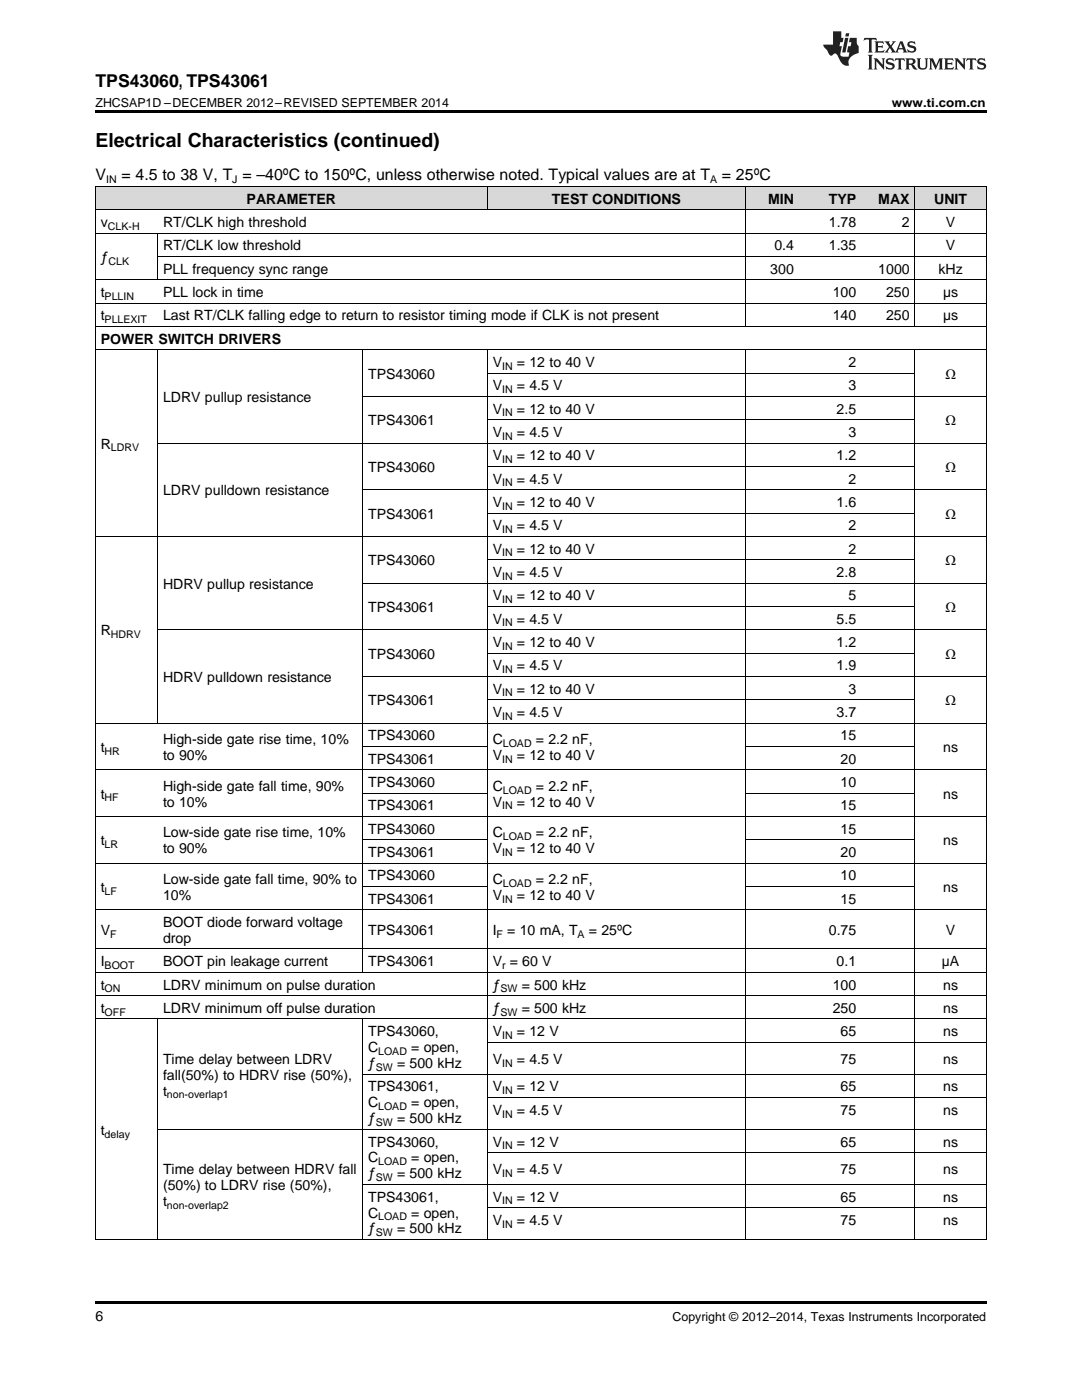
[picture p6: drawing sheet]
<svg xmlns="http://www.w3.org/2000/svg" width="216mm" height="279mm" viewBox="0 0 216 279" stroke-linecap="round" stroke-linejoin="round" font-family="sans-serif">
<defs><g id="words">
<text font-size="3.9" x="19" y="29.3">Electrical Characteristics (continued)</text>
<text font-size="3.5" x="19" y="17.3">TPS43060, TPS43061</text>
<g font-size="3.2">
<text x="19" y="36">V</text>
<text x="24.2" y="36">= 4.5 to 38 V, T = –40ºC to 150ºC, unless otherwise noted. Typical values are at T</text>
<text x="144" y="36">= 25ºC</text>
</g>
<g font-size="2.8">
<text x="49.2" y="40.6">PARAMETER</text>
<text x="110.1" y="40.6">TEST CONDITIONS</text>
<text x="153.2" y="40.6">MIN</text>
<text x="165.4" y="40.6">TYP</text>
<text x="175.3" y="40.6">MAX</text>
<text x="186.4" y="40.6">UNIT</text>
<text x="20.1" y="45.3">v</text>
<text x="32.5" y="45.3">RT/CLK high threshold</text>
<text x="165.4" y="45.3">1.78</text>
<text x="180" y="45.3">2</text>
<text x="188.7" y="45.3">V</text>
<text x="20.1" y="52.3">ƒ</text>
<text x="32.5" y="50">RT/CLK low threshold</text>
<text x="154.5" y="50">0.4</text>
<text x="165.4" y="50">1.35</text>
<text x="188.7" y="50">V</text>
<text x="20.1" y="59.3">t</text>
<text x="32.5" y="54.6">PLL frequency sync range</text>
<text x="32.5" y="59.3">PLL lock in time</text>
<text x="153.7" y="54.6">300</text>
<text x="166.2" y="59.3">100</text>
<text x="175.3" y="54.6">1000</text>
<text x="176.8" y="59.3">250</text>
<text x="187.3" y="54.6">kHz</text>
<text x="188.2" y="59.3">µs</text>
<text x="20.1" y="63.9">t</text>
<text x="32.5" y="63.9">Last RT/CLK falling edge to return to resistor timing mode if CLK is not present</text>
<text x="166.2" y="63.9">140</text>
<text x="176.8" y="63.9">250</text>
<text x="188.2" y="63.9">µs</text>
<text x="20.1" y="68.6">POWER SWITCH DRIVERS</text>
<text x="73.4" y="75.6">TPS43060</text>
<text x="98.3" y="73.2">V</text>
<text x="98.3" y="77.9">V</text>
<text x="103.2" y="73.2">= 12 to 40 V</text>
<text x="103.2" y="77.9">= 4.5 V</text>
<text x="169.3" y="73.2">2</text>
<text x="169.3" y="77.9">3</text>
<text x="188.6" y="75.6">Ω</text>
<text x="32.5" y="80.2">LDRV pullup resistance</text>
<text x="98.3" y="82.5">V</text>
<text x="103.2" y="82.5">= 12 to 40 V</text>
<text x="166.9" y="82.5">2.5</text>
<text x="20.1" y="89.5">R</text>
<text x="73.4" y="84.9">TPS43061</text>
<text x="98.3" y="87.2">V</text>
<text x="103.2" y="87.2">= 4.5 V</text>
<text x="169.3" y="87.2">3</text>
<text x="188.6" y="84.9">Ω</text>
<text x="73.4" y="94.2">TPS43060</text>
<text x="98.3" y="91.9">V</text>
<text x="103.2" y="91.9">= 12 to 40 V</text>
<text x="166.9" y="91.9">1.2</text>
<text x="188.6" y="94.2">Ω</text>
<text x="32.5" y="98.8">LDRV pulldown resistance</text>
<text x="98.3" y="96.5">V</text>
<text x="98.3" y="101.2">V</text>
<text x="103.2" y="96.5">= 4.5 V</text>
<text x="103.2" y="101.2">= 12 to 40 V</text>
<text x="166.9" y="101.2">1.6</text>
<text x="169.3" y="96.5">2</text>
<text x="73.4" y="103.5">TPS43061</text>
<text x="98.3" y="105.8">V</text>
<text x="103.2" y="105.8">= 4.5 V</text>
<text x="169.3" y="105.8">2</text>
<text x="188.6" y="103.5">Ω</text>
<text x="73.4" y="112.8">TPS43060</text>
<text x="98.3" y="110.5">V</text>
<text x="103.2" y="110.5">= 12 to 40 V</text>
<text x="169.3" y="110.5">2</text>
<text x="188.6" y="112.8">Ω</text>
<text x="32.5" y="117.5">HDRV pullup resistance</text>
<text x="98.3" y="115.1">V</text>
<text x="98.3" y="119.8">V</text>
<text x="103.2" y="115.1">= 4.5 V</text>
<text x="103.2" y="119.8">= 12 to 40 V</text>
<text x="166.9" y="115.1">2.8</text>
<text x="169.3" y="119.8">5</text>
<text x="73.4" y="122.1">TPS43061</text>
<text x="98.3" y="124.5">V</text>
<text x="103.2" y="124.5">= 4.5 V</text>
<text x="166.9" y="124.5">5.5</text>
<text x="188.6" y="122.1">Ω</text>
<text x="20.1" y="126.8">R</text>
<text x="73.4" y="131.4">TPS43060</text>
<text x="98.3" y="129.1">V</text>
<text x="103.2" y="129.1">= 12 to 40 V</text>
<text x="166.9" y="129.1">1.2</text>
<text x="188.6" y="131.4">Ω</text>
<text x="32.5" y="136.1">HDRV pulldown resistance</text>
<text x="98.3" y="133.8">V</text>
<text x="103.2" y="133.8">= 4.5 V</text>
<text x="166.9" y="133.8">1.9</text>
<text x="73.4" y="140.8">TPS43061</text>
<text x="98.3" y="138.4">V</text>
<text x="98.3" y="143.1">V</text>
<text x="103.2" y="138.4">= 12 to 40 V</text>
<text x="103.2" y="143.1">= 4.5 V</text>
<text x="166.9" y="143.1">3.7</text>
<text x="169.3" y="138.4">3</text>
<text x="188.6" y="140.8">Ω</text>
<text x="32.5" y="148.5">High-side gate rise time, 10%</text>
<text x="73.4" y="147.7">TPS43060</text>
<text x="98.3" y="148.5">C</text>
<text x="106.9" y="148.5">= 2.2 nF,</text>
<text x="167.7" y="147.7">15</text>
<text x="20.1" y="150.1">t</text>
<text x="32.5" y="151.7">to 90%</text>
<text x="73.4" y="152.4">TPS43061</text>
<text x="98.3" y="151.7">V</text>
<text x="103.2" y="151.7">= 12 to 40 V</text>
<text x="167.7" y="152.4">20</text>
<text x="188.2" y="150.1">ns</text>
<text x="20.1" y="159.4">t</text>
<text x="32.5" y="157.8">High-side gate fall time, 90%</text>
<text x="32.5" y="161">to 10%</text>
<text x="73.4" y="157.1">TPS43060</text>
<text x="73.4" y="161.7">TPS43061</text>
<text x="98.3" y="157.8">C</text>
<text x="98.3" y="161">V</text>
<text x="103.2" y="161">= 12 to 40 V</text>
<text x="106.9" y="157.8">= 2.2 nF,</text>
<text x="167.7" y="157.1">10</text>
<text x="167.7" y="161.7">15</text>
<text x="188.2" y="159.4">ns</text>
<text x="32.5" y="167.1">Low-side gate rise time, 10%</text>
<text x="73.4" y="166.4">TPS43060</text>
<text x="98.3" y="167.1">C</text>
<text x="106.9" y="167.1">= 2.2 nF,</text>
<text x="167.7" y="166.4">15</text>
<text x="20.1" y="168.7">t</text>
<text x="32.5" y="170.3">to 90%</text>
<text x="73.4" y="171">TPS43061</text>
<text x="98.3" y="170.3">V</text>
<text x="103.2" y="170.3">= 12 to 40 V</text>
<text x="167.7" y="171">20</text>
<text x="188.2" y="168.7">ns</text>
<text x="20.1" y="178">t</text>
<text x="32.5" y="176.4">Low-side gate fall time, 90% to</text>
<text x="32.5" y="179.6">10%</text>
<text x="73.4" y="175.7">TPS43060</text>
<text x="98.3" y="176.4">C</text>
<text x="98.3" y="179.6">V</text>
<text x="103.2" y="179.6">= 12 to 40 V</text>
<text x="106.9" y="176.4">= 2.2 nF,</text>
<text x="167.7" y="175.7">10</text>
<text x="188.2" y="178">ns</text>
<text x="32.5" y="185">BOOT diode forward voltage</text>
<text x="73.4" y="180.3">TPS43061</text>
<text x="167.7" y="180.3">15</text>
<text x="20.1" y="186.6">V</text>
<text x="32.5" y="188.2">drop</text>
<text x="73.4" y="186.6">TPS43061</text>
<text x="98.3" y="186.6">I</text>
<text x="101.2" y="186.6">= 10 mA, T</text>
<text x="117.5" y="186.6">= 25ºC</text>
<text x="165.4" y="186.6">0.75</text>
<text x="188.7" y="186.6">V</text>
<text x="20.1" y="192.8">I</text>
<text x="20.1" y="197.5">t</text>
<text x="32.5" y="192.8">BOOT pin leakage current</text>
<text x="32.5" y="197.5">LDRV minimum on pulse duration</text>
<text x="73.4" y="192.8">TPS43061</text>
<text x="98.3" y="192.8">V = 60 V</text>
<text x="98.3" y="197.5">ƒ</text>
<text x="104.1" y="197.5">= 500 kHz</text>
<text x="166.2" y="197.5">100</text>
<text x="166.9" y="192.8">0.1</text>
<text x="187.9" y="192.8">µA</text>
<text x="188.2" y="197.5">ns</text>
<text x="20.1" y="202.1">t</text>
<text x="32.5" y="202.1">LDRV minimum off pulse duration</text>
<text x="98.3" y="202.1">ƒ</text>
<text x="104.1" y="202.1">= 500 kHz</text>
<text x="166.2" y="202.1">250</text>
<text x="188.2" y="202.1">ns</text>
<text x="73.4" y="206.8">TPS43060,</text>
<text x="73.4" y="210">C</text>
<text x="82.1" y="210">= open,</text>
<text x="98.3" y="206.8">V</text>
<text x="103.2" y="206.8">= 12 V</text>
<text x="167.7" y="206.8">65</text>
<text x="188.2" y="206.8">ns</text>
<text x="32.5" y="212.3">Time delay between LDRV</text>
<text x="32.5" y="215.5">fall(50%) to HDRV rise (50%),</text>
<text x="73.4" y="213.1">ƒ</text>
<text x="79.2" y="213.1">= 500 kHz</text>
<text x="98.3" y="212.3">V</text>
<text x="103.2" y="212.3">= 4.5 V</text>
<text x="167.7" y="212.3">75</text>
<text x="188.2" y="212.3">ns</text>
<text x="32.5" y="218.7">t</text>
<text x="73.4" y="217.8">TPS43061,</text>
<text x="73.4" y="221">C</text>
<text x="82.1" y="221">= open,</text>
<text x="98.3" y="217.8">V</text>
<text x="103.2" y="217.8">= 12 V</text>
<text x="167.7" y="217.8">65</text>
<text x="188.2" y="217.8">ns</text>
<text x="20.1" y="226.5">t</text>
<text x="73.4" y="224.2">ƒ</text>
<text x="79.2" y="224.2">= 500 kHz</text>
<text x="98.3" y="222.5">V</text>
<text x="103.2" y="222.5">= 4.5 V</text>
<text x="167.7" y="222.5">75</text>
<text x="188.2" y="222.5">ns</text>
<text x="73.4" y="228.8">TPS43060,</text>
<text x="73.4" y="232">C</text>
<text x="82.1" y="232">= open,</text>
<text x="98.3" y="228.8">V</text>
<text x="103.2" y="228.8">= 12 V</text>
<text x="167.7" y="228.8">65</text>
<text x="188.2" y="228.8">ns</text>
<text x="32.5" y="234.3">Time delay between HDRV fall</text>
<text x="32.5" y="237.5">(50%) to LDRV rise (50%),</text>
<text x="73.4" y="235.2">ƒ</text>
<text x="73.4" y="239.8">TPS43061,</text>
<text x="79.2" y="235.2">= 500 kHz</text>
<text x="98.3" y="234.3">V</text>
<text x="98.3" y="239.8">V</text>
<text x="103.2" y="234.3">= 4.5 V</text>
<text x="103.2" y="239.8">= 12 V</text>
<text x="167.7" y="234.3">75</text>
<text x="167.7" y="239.8">65</text>
<text x="188.2" y="234.3">ns</text>
<text x="188.2" y="239.8">ns</text>
<text x="32.5" y="240.7">t</text>
<text x="73.4" y="243">C</text>
<text x="82.1" y="243">= open,</text>
<text x="98.3" y="244.5">V</text>
<text x="103.2" y="244.5">= 4.5 V</text>
<text x="167.7" y="244.5">75</text>
<text x="188.2" y="244.5">ns</text>
<text x="73.4" y="246.2">ƒ</text>
<text x="79.2" y="246.2">= 500 kHz</text>
<text x="19" y="263.6">6</text>
</g>
<g font-size="2.5">
<text x="19" y="21.4">ZHCSAP1D –DECEMBER 2012–REVISED SEPTEMBER 2014</text>
<text x="177.9" y="21.4">www.ti.com.cn</text>
<text x="134.2" y="263.6">Copyright © 2012–2014, Texas Instruments Incorporated</text>
</g>
<g font-size="2.1">
<text x="21.2" y="36.6">IN</text>
<text x="46.4" y="36.6">J</text>
<text x="141.7" y="36.6">A</text>
<text x="21.5" y="45.9">CLK-H</text>
<text x="21.7" y="52.8">CLK</text>
<text x="20.9" y="59.8">PLLIN</text>
<text x="20.9" y="64.5">PLLEXIT</text>
<text x="100.2" y="73.8">IN</text>
<text x="100.2" y="78.5">IN</text>
<text x="100.2" y="83.1">IN</text>
<text x="100.2" y="87.8">IN</text>
<text x="22.1" y="90.1">LDRV</text>
<text x="100.2" y="92.4">IN</text>
<text x="100.2" y="97.1">IN</text>
<text x="100.2" y="101.7">IN</text>
<text x="100.2" y="106.4">IN</text>
<text x="100.2" y="111.1">IN</text>
<text x="100.2" y="115.7">IN</text>
<text x="100.2" y="120.4">IN</text>
<text x="100.2" y="125">IN</text>
<text x="22.1" y="127.4">HDRV</text>
<text x="100.2" y="129.7">IN</text>
<text x="100.2" y="134.3">IN</text>
<text x="100.2" y="139">IN</text>
<text x="100.2" y="143.7">IN</text>
<text x="100.3" y="149">LOAD</text>
<text x="20.9" y="150.6">HR</text>
<text x="100.2" y="152.2">IN</text>
<text x="20.9" y="159.9">HF</text>
<text x="100.2" y="161.5">IN</text>
<text x="100.3" y="158.4">LOAD</text>
<text x="100.3" y="167.7">LOAD</text>
<text x="20.9" y="169.3">LR</text>
<text x="100.2" y="170.9">IN</text>
<text x="20.9" y="178.6">LF</text>
<text x="100.3" y="177">LOAD</text>
<text x="100.2" y="180.2">IN</text>
<text x="22" y="187.1">F</text>
<text x="99.1" y="187.1">F</text>
<text x="115.3" y="187.1">A</text>
<text x="20.9" y="193.4">BOOT</text>
<text x="100.2" y="193.4">r</text>
<text x="20.9" y="198">ON</text>
<text x="20.9" y="202.7">OFF</text>
<text x="99.9" y="198">SW</text>
<text x="99.9" y="202.7">SW</text>
<text x="100.2" y="207.4">IN</text>
<text x="75" y="213.7">SW</text>
<text x="75.5" y="210.5">LOAD</text>
<text x="100.2" y="212.9">IN</text>
<text x="33.3" y="219.2">non-overlap1</text>
<text x="75.5" y="221.5">LOAD</text>
<text x="100.2" y="218.4">IN</text>
<text x="20.9" y="227">delay</text>
<text x="75" y="224.7">SW</text>
<text x="100.2" y="223">IN</text>
<text x="75.5" y="232.6">LOAD</text>
<text x="100.2" y="229.4">IN</text>
<text x="75" y="235.7">SW</text>
<text x="100.2" y="234.9">IN</text>
<text x="33.3" y="241.2">non-overlap2</text>
<text x="75.5" y="243.6">LOAD</text>
<text x="100.2" y="240.4">IN</text>
<text x="100.2" y="245">IN</text>
<text x="75" y="246.7">SW</text>
</g>
</g></defs>
<g fill="#d8d8d8">
<path d="M19 37.3h12.5v4.6h-12.5z"/>
<path d="M31.5 37.3h40.9v4.6h-40.9z"/>
<path d="M72.4 37.3h24.9v4.6h-24.9z"/>
<path d="M97.3 37.3h51.5v4.6h-51.5z"/>
<path d="M148.8 37.3h10.7v4.6h-10.7z"/>
<path d="M159.5 37.3h12.4v4.6h-12.4z"/>
<path d="M171.9 37.3h10.7v4.6h-10.7z"/>
<path d="M182.6 37.3h14.2v4.6h-14.2z"/>
</g>
<path d="M19 22h177.8v.5h-177.8zM19 259.7h177.8v.5h-177.8z" fill="#000"/>
<g fill="none" stroke="#000" stroke-width=".2">
<path d="M19 37.2h177.8v210.2M19.1 37.2v210.2M97.2 37.2v4.7M148.8 37.2v28M182.5 37.2v28M19 55.8h177.8M19 46.5h177.8M19 41.9h177.8M31.4 46.5v9.4M31.5 51.2h165.3M19 69.8h177.8M19 65.1h177.8"/>
<path d="M19 60.5h177.8M31.4 69.8v74.6M72.3 69.8v124.3M72.4 79.1h124.4M97.2 69.8v177.6M97.3 74.5h85.3M148.8 69.8v177.6M182.5 69.8v177.6M31.5 88.4h165.3M72.4 97.7h124.4M97.3 93.1h85.3M97.3 83.8h85.3"/>
<path d="M19 107.1h177.8M72.4 116.4h124.4M97.3 111.7h85.3M97.3 102.4h85.3M31.5 125.7h165.3M72.4 135h124.4M97.3 139.6h85.3M97.3 130.3h85.3M97.3 121h85.3M19 153.6h177.8M19 144.3h177.8M72.4 158.3h24.9"/>
<path d="M72.4 149h24.9M148.8 158.3h33.8M148.8 149h33.8M19 172.2h177.8M19 162.9h177.8M72.4 176.9h24.9M72.4 167.6h24.9M148.8 176.9h33.8M148.8 167.6h33.8M19 198.7h177.8M19 194h177.8M19 189.4h177.8"/>
<path d="M19 181.6h177.8M19 203.4h177.8M31.4 203.4v44M72.3 203.4v44M72.4 214.4h124.4M97.3 219h99.5M97.3 208h99.5M31.5 225.4h165.3M72.4 236.4h124.4M97.3 230h99.5M19 247.4h177.8M97.3 241h99.5"/>
</g>
<g fill="#231f20">
<path d="M172.5 7.6l-.1 .5 .4-.2h.6v.1v2.1l-.2 .4h.9l-.2-.4v-2.1l.1-.1h.5l.5 .2-.2-.5zM174.5 8.3l.2 .3v1.5l-.2 .4h1.8l.2-.6a1.04 1.04 0 0 1-1.3 .2v-.7h.6l.3 .2v-.6l-.3 .2h-.6v-.6l.8-.1 .4 .3-.2-.5zM176.5 8.3l.9 1.1-.9 1.1h.8l-.2-.2 .4-.7 .5 .7-.2 .2h1.5l-.2-.2 .2-.4h.9l.1 .4-.2 .2h1l-.3-.3-.7-1.9h-.5l-.9 2-.8-1 .9-1h-.8l.1 .3-.4 .5-.3-.6 .1-.2zM179.7 8.6l.4 1h-.7zM181.3 8.4a.63 .63 0 0 0-.2 .7 .63 .63 0 0 0 .6 .4l.6 .2 .1 .2a.75 .75 0 0 1-.7 .4 .75 .75 0 0 1-.6-.5l.1 .7 .1-.1a1.11 1.11 0 0 0 1.5-.6 1.13 1.13 0 0 0-1.2-.8l-.1-.4a1.04 1.04 0 0 1 1.2 .2l-.2-.5-.2 .1-.4-.2zM173.2 10.9l.2 .4v2.2l-.2 .4h1l-.3-.4v-2.2l.3-.4zM174.3 11.6l.3 .4v1.5l-.3 .4h.8l-.2-.4v-1.3l1.5 1.7v-1.9l.2-.4h-.7l.2 .4v.9l-1.1-1.3zM177 11.8a.62 .62 0 0 0-.2 .7 .62 .62 0 0 0 .6 .4l.6 .1 .1 .3a.76 .76 0 0 1-.7 .3 .76 .76 0 0 1-.7-.4l.2 .7 .1-.1a1.11 1.11 0 0 0 1.5-.6 1.13 1.13 0 0 0-1.2-.8l-.1-.4a1.04 1.04 0 0 1 1.2 .2l-.2-.6-.2 .1-.5-.1zM178.7 11.6l-.2 .6a.61 .61 0 0 1 .8-.3v1.6l-.2 .4h.9l-.2-.4v-1.6a.63 .63 0 0 1 .7 .3l-.1-.6zM180.6 11.6l.3 .4v1.5l-.3 .4h1l-.2-.2-.1-.8 .6 .2a.76 .76 0 0 0 1.2 .7l-1-1a.58 .58 0 0 0 .6-.5 .58 .58 0 0 0-.5-.6zM181.4 11.9h.1a.45 .45 0 0 1 .5 .1 .45 .45 0 0 1 .1 .5l-.8 .2zM182.9 11.6l.2 .2a2.17 2.17 0 0 0 .3 1.9 .99 .99 0 0 0 1.6-.6v-1.1l.2-.4h-.7l.2 .2a1.92 1.92 0 0 1-.2 1.8 .6 .6 0 0 1-.9-.5v-1.1l.2-.4zM185.4 11.6l.2 .4v1.5l-.2 .4h.7l-.2-.4v-1.4l.8 1.8 .8-1.8v1.4l-.2 .4h.9l-.2-.4v-1.5l.2-.4h-.8l-.6 1.5-.6-1.5zM188.4 11.6l.2 .4v1.5l-.2 .4h1.8l.1-.6a1.04 1.04 0 0 1-1.2 .1v-.6h.5l.4 .2v-.6l-.4 .2h-.5v-.7h.8l.3 .3-.1-.6zM190.5 11.6l.2 .4v1.5l-.2 .4h.7l-.2-.4v-1.3l1.5 1.7v-1.9l.2-.4h-.7l.2 .4v.9l-1.1-1.3zM192.9 11.6l-.1 .6a.61 .61 0 0 1 .7-.3l.1 1.6-.3 .4h1l-.3-.4 .1-1.6a.63 .63 0 0 1 .7 .3l-.1-.6zM195.2 11.8a.62 .62 0 0 0-.2 .7 .62 .62 0 0 0 .6 .4l.6 .1 .1 .3a.76 .76 0 0 1-.7 .3 .76 .76 0 0 1-.6-.4l.1 .7 .1-.1a1.11 1.11 0 0 0 1.6-.6 1.13 1.13 0 0 0-1.3-.8l-.1-.4a1.04 1.04 0 0 1 1.2 .2l-.1-.6-.2 .1-.5-.1z"/>
<path d="M166.2 6.3v2.6h-1.9v.4l.8 .9a.91 .91 0 0 0 1 .8 .56 .56 0 0 1 .5-.3 .56 .56 0 0 1 .5 .3l.4 .8a1.53 1.53 0 0 0 1.9 1.2 1.54 1.54 0 0 1 1-2.1l.9-.3v-1.4a1.52 1.52 0 0 1-.4-1.6h-1.3l-.2 .8h.5l-.2 .8h-.5l-.1 1v.2l.4 .1-.2 .8a1.93 1.93 0 0 1-1.6-.3l.3-1.8h-.5l.2-.8h.4l.2-.8h-.4v-1.3zM168.6 7.6l-.6 2.9h.7l.6-2.9zM168.8 6.6l-.1 .7h.6l.2-.7z"/>
</g>
<use href="#words"/>
</svg>
